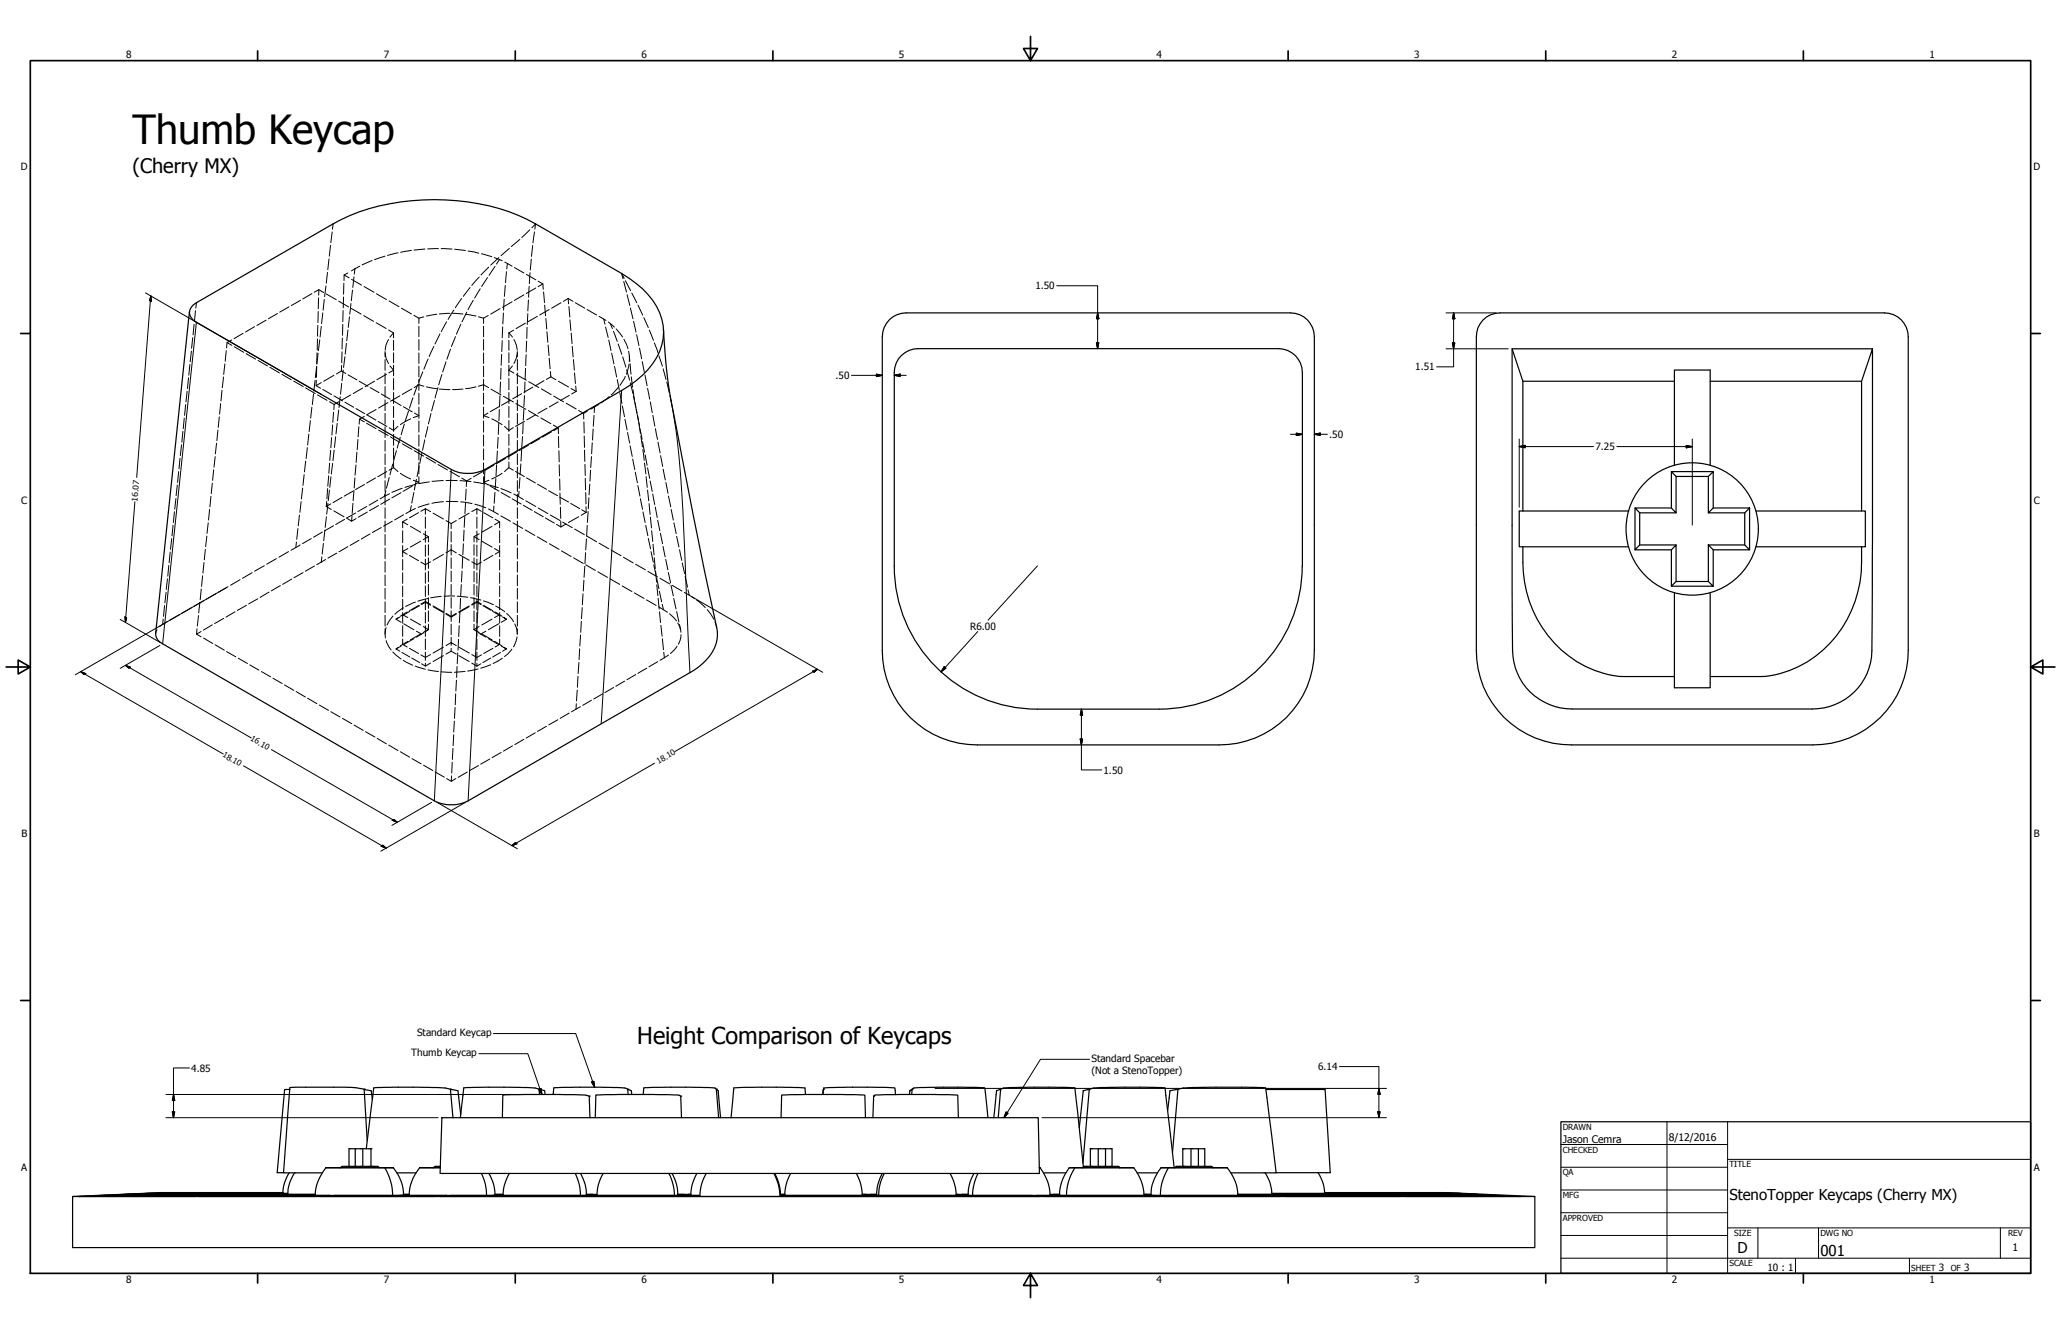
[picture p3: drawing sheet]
<svg xmlns="http://www.w3.org/2000/svg" width="864mm" height="559mm" viewBox="0 0 864 559" stroke-linecap="round" stroke-linejoin="round" font-family="sans-serif">
<defs><g id="words">
<text font-size="16.8" x="55.5" y="60.3">Thumb Keycap</text>
<text font-size="9.8" x="267" y="437.3">Height Comparison of Keycaps</text>
<text font-size="8.4" x="55.5" y="72.6">(Cherry MX)</text>
<g font-size="6.3">
<text x="724.7" y="502.9">StenoTopper Keycaps (Cherry MX)</text>
<text x="728.1" y="524.9">D</text>
<text x="762.8" y="526.2">001</text>
</g>
<g font-size="4.4">
<text x="654.8" y="478.6">Jason Cemra</text>
<text x="699.3" y="478">8/12/2016</text>
<text x="843.3" y="524.2">1</text>
</g>
<g font-size="4.2">
<text x="52.8" y="24.4">8</text>
<text x="160.8" y="24.4">7</text>
<text x="268.7" y="24.4">6</text>
<text x="376.7" y="24.4">5</text>
<text x="484.6" y="24.4">4</text>
<text x="592.6" y="24.4">3</text>
<text x="700.5" y="24.4">2</text>
<text x="808.5" y="24.4">1</text>
<text x="8.8" y="71.4">D</text>
<text x="852" y="71.4">D</text>
<text x="433.8" y="121.2">1.50</text>
<text x="593" y="155.2">1.51</text>
<text x="350.1" y="158.8">.50</text>
<text x="557" y="183.5">.50</text>
<text x="668.5" y="188.6">7.25</text>
<text x="8.9" y="211.1">C</text>
<text x="852.2" y="211.1">C</text>
<text x="406.5" y="263.7">R6.00</text>
<text x="462.4" y="324">1.50</text>
<text x="9" y="350.8">B</text>
<text x="852.2" y="350.8">B</text>
<text x="174.8" y="434.1">Standard Keycap</text>
<text x="172.3" y="442.5">Thumb Keycap</text>
<text x="80.1" y="448.9">4.85</text>
<text x="457.3" y="444.9">Standard Spacebar</text>
<text x="457.3" y="449.9">(Not a StenoTopper)</text>
<text x="552.3" y="448.3">6.14</text>
<text x="8.9" y="490.5">A</text>
<text x="852.2" y="490.5">A</text>
<text x="740.6" y="532.6">10 : 1</text>
<text x="812.4" y="532.6">3</text>
<text x="823" y="532.6">3</text>
<text x="52.8" y="537.5">8</text>
<text x="160.8" y="537.5">7</text>
<text x="268.7" y="537.5">6</text>
<text x="376.7" y="537.5">5</text>
<text x="484.6" y="537.5">4</text>
<text x="592.6" y="537.5">3</text>
<text x="700.5" y="537.5">2</text>
<text x="808.5" y="537.5">1</text>
</g>
<g font-size="3.5">
<text x="654.8" y="473.2">DRAWN</text>
<text x="654.8" y="482.8">CHECKED</text>
<text x="724.7" y="488.9">TITLE</text>
<text x="654.8" y="492.3">QA</text>
<text x="654.8" y="501.8">MFG</text>
<text x="654.8" y="511.4">APPROVED</text>
<text x="726.7" y="517.7">SIZE</text>
<text x="762.8" y="517.7">DWG NO</text>
<text x="841.4" y="517.7">REV</text>
<text x="724.7" y="530.4">SCALE</text>
<text x="800.9" y="532.6">SHEET</text>
<text x="817.4" y="532.6">OF</text>
</g>
<g font-size="3.4">
<text x="57.7" y="210.1" transform="rotate(-86 57.7 210.1)">16.07</text>
<text x="104.7" y="310.1" transform="rotate(30 104.7 310.1)">16.10</text>
<text x="93" y="316.8" transform="rotate(30 93 316.8)">18.10</text>
<text x="276" y="320" transform="rotate(-30 276 320)">18.10</text>
</g>
</g></defs>
<!-- layer: Visible (ANSI) -->
<g fill="none" stroke="#000" stroke-width=".42">
<path d="M144.1 118.7l-.1 4.6M146.3 116.4l-2.1-1.2-.1 2.3M147.3 117l4.2 2.4M133.2 136.3l-.2 4.5M133.3 130.5l-.1 4.6M133.5 124.8l-.2 4.5M135.6 122.6l-2-1.3-.1 2.3M136.7 123.1l4.2 2.4M141.9 126.2l4.2 2.4M143.6 135.9l-.1 4.6M143.8 130.1l-.2 4.6M144 124.4l-.2 4.6"/>
<path d="M147.1 129.2l4.2 2.4M152.4 132.2l4.1 2.4M152.5 120l4.2 2.4M157.6 135.2l4.2 2.4M157.7 123.1l4.2 2.4M162.8 138.2l2.1 1.2M163 126l4.1 2.5M164.9 139.4l-1.5 1.8M164.9 139.4v2.1M168.2 129.1l4.2 2.4M173.4 132.1l2.1 1.2M175.5 133.3v2.2"/>
<path d="M175.5 136.7v4.4M177.6 132.7l-2.1 .6M183 131.6l-4.3 .8M188.5 131.3l-4.4 .2M189.6 131.3l4.4 .2M195.1 131.6l4.4 .8M200.5 132.7l2.1 .6M202.6 133.3v2.2M202.6 136.7v4.4M204.6 132.1l-2 1.2M209.5 129.3l-3.9 2.3M213.2 139.4l1.5 1.8"/>
<path d="M213.2 139.4v2.1M214.6 126.4l-4 2.3M215.2 138.3l-2 1.1M219.5 123.5l-4 2.4M220.2 135.4l-4 2.3M224.5 120.6l-4 2.3M225.2 132.5l-4 2.3M225.5 120.1l2-1.2 .1 2.3M227.8 122.3l.4 4.4M228.2 127.8l.4 4.5M228.7 133.4l.4 4.5M229.2 138.9l.4 4.5"/>
<path d="M230.1 129.7l-4 2.3M235.1 126.8l-4 2.3M236.1 126.2l2-1.2 .2 2.3M238.4 128.4l.4 4.4M238.8 134l.4 4.4M239.3 139.5l.4 4.5M132.5 159.3v2.2M132.7 153.5l-.1 4.6M132.8 147.8l-.1 4.5M133 142l-.1 4.6M139.9 157.2l-4.3 2.5M143.1 155.4l-2.1 1.3"/>
<path d="M143.1 155.4l1.8 1.1M143.1 153.1v2.3M143.3 147.4l-.1 4.6M143.4 141.6l-.1 4.6M145.9 157l3.6 2.1M150.5 159.7l3.7 2.1M157 159.6l-4 2.4M161.4 147.3v2.2M161.4 150.6v4.5M161.4 156.3v4.5M161.4 147.8a8 8 0 0 0 1.4 4.5M161.9 156.8l-4 2.3"/>
<path d="M162.8 142.2a8 8 0 0 0-1.4 4.5M163.4 153.3l1.5 1.8-2 1.1M164.9 142.6v4.1M164.9 147.8v4.2M164.9 153v4.4M164.9 158.6v4.7M175.5 142.2v4.5M175.5 147.8v4.5M175.5 153.4v4.5M175.5 158.9v4.6M202.6 142.2v4.5M202.6 147.8v4.5"/>
<path d="M202.6 153.4v4.5M202.6 158.9v4.6M213.2 142.6v4.1M213.2 147.8v4.2M213.2 153v4.4M213.2 158.6v4.7M214.7 153.3l-1.5 1.8 2.1 1.2M215.3 142.2l1 2.3 .4 2.2M216.3 156.9l4.2 2.4M216.7 147.8l-.4 2.2-1 2.3M216.8 147.3v2.2M216.8 150.6v4.5"/>
<path d="M216.8 156.3v4.5M221.6 159.9l4.1 2.4M228 159.4l-3.8 2.3M229.7 144.5l.4 4.5M230.1 150.1l.4 4.4M230.6 155.6l.2 2.3M230.8 157.9l-1.9 1M230.8 157.9l2.1 1.2M234 159.7l4.3 2.4M239.8 145.1l.4 4.4M240.3 150.6l.4 4.5M240.7 156.2l.4 4.5"/>
<path d="M132.5 161.5l1.8 1.1M134.6 160.3l-2.1 1.2M135.3 163.1l3.6 2.2M139.4 178l-.3 4.2M139.8 172.7l-.4 4.2M139.9 165.8l3.7 2.2M142 168.3l-2 1.1-.1 2.2M144.5 168.5l3.7 2.1M147 165.4l-4 2.3M149.2 171.1l3.6 2.2M150.4 178.8l-.3 4.2M152 162.6l-4 2.2"/>
<path d="M152.7 174.4l-2.1 1.2-.1 2.1M153.8 173.8l3.7 2.2M155.1 162.4l3.7 2.1M157.6 171.5l-4 2.3M158.4 176.5l3.7 2.1M159.8 165l3.6 2.2M161.4 161.9v4.5M161.4 167.5v4.5M161.4 173.2v4.5M161.4 178.8v4.5M162.6 168.7l-4 2.2M164.4 167.7l3.7 2.2"/>
<path d="M164.9 164.4v4.6M164.9 170.2v4.7M164.9 176.1v4.6M166.8 178.6l-1.9 1.7-1.8-1.1M167.6 165.8l-4 2.3M169 170.4l3.7 2.1M172.1 175.5l-4.3 2.4M172.5 162.9l-4 2.3M173.7 173l1.8 1.1-2.3 .8M175.5 164.7v4.7M175.5 170.5v4.7M175.5 176.3v4.7"/>
<path d="M177.6 161.8l-2.1-.6-2 1.2M178.7 162.1l4.3 .7M184.1 163l4.4 .2M194 163l-4.4 .2M199.5 162.1l-4.4 .7M200.5 161.8l2.1-.6 2.1 1.2M202.6 164.7v4.7M202.6 170.5v4.7M202.6 176.3v4.7M204.5 173l-1.9 1.1 2.3 .8M205.7 163l4.2 2.4M206.1 175.5l4.3 2.4"/>
<path d="M209.2 170.3l-3.8 2.2M210.9 166l4.2 2.4M211.4 178.6l1.8 1.7 1.9-1.2M213.2 164.4v4.6M213.2 170.2v4.7M213.2 176.1v4.6M213.9 167.6l-3.8 2.2M216.2 169l4.1 2.4M216.8 161.9v4.5M216.8 167.5v4.5M216.8 173.2v4.5M216.8 178.8v4.5"/>
<path d="M218.6 164.9l-3.8 2.2M219.8 176.5l-3.8 2.1M221.4 172l4.2 2.4M223.3 162.2l-3.8 2.1M224.5 173.7l-3.8 2.2M226.6 175.1l4.2 2.4M226.8 162.9l4.1 2.4M229.2 171l-3.8 2.2M231.8 178.1l2.1 1.2 .1 2.4M232 165.9l4.2 2.4M233.9 168.3l-3.8 2.2M237.2 168.9l4.2 2.4"/>
<path d="M238.6 165.6l-3.8 2.2M239.3 162.8l2.1 1.2M241.2 161.7l.2 2.3M241.4 164l-1.9 1M242.4 172l2.1 1.2M244.5 173.2l.1 2.3M244.7 176.7l.1 4.7M246.1 172.3l-1.6 .9M249.1 170.5l-1.5 .9M137.7 199.3l-.3 4.3M138.1 194l-.3 4.2M138.6 188.7l-.4 4.2"/>
<path d="M138.9 183.3l-.3 4.3M149.2 194.8l-.4 4.3M149.5 189.4l-.3 4.3M150 184.1l-.3 4.3M161.4 184.5v4.5M161.4 190.1v4.5M161.4 195.7v4.5M162.1 197.5l-3.8 2.2M164.9 195.9l1.9 1.6M164.9 181.9v4.7M164.9 187.7v4.7M164.9 193.5v2.4"/>
<path d="M164.9 195.9l-1.9 1.1M167.8 198.2l4.3 2.5M175.5 182.2v4.7M175.5 188v4.7M175.5 193.9v4.6M175.5 199.7v2.3M202.6 182.2v4.7M202.6 188v4.7M202.6 193.9v4.6M202.6 199.7v2.3M210.4 198.2l-4.3 2.5M213.2 195.9l-1.8 1.6"/>
<path d="M213.2 195.9l1.9 1.1M213.2 181.9v4.7M213.2 187.7v4.7M213.2 193.5v2.4M216 197.5l3.7 2.1M216.8 184.5v4.5M216.8 190.1v4.5M216.8 195.7v4.5M234 182.8l.1 4.8M234.2 188.8l.1 4.7M234.3 194.7l.1 4.7M244.8 182.6l.1 4.8"/>
<path d="M244.9 188.5l.1 4.8M245.1 194.5l.1 4.7M136.7 212.2l2.1 1.2M136.9 210.1l-.2 2.1M137.3 204.7l-.3 4.3M138.6 211.1l-1.9 1.1M139.9 214l4.2 2.5M143.3 208.3l-3.8 2.3M145.2 217l2.1 1.3M147.5 216.2l-.2 2.1M147.9 210.8l-.3 4.3M148 205.7l-3.8 2.1"/>
<path d="M148.3 205.5l-.3 4.2M148.7 200.2l-.3 4.2M149.2 217.2l-1.9 1.1M152.7 202.9l-3.8 2.2M153.9 214.5l-3.8 2.2M157.4 200.2l-3.8 2.2M158.6 211.8l-3.8 2.1M161.4 201.4v4.5M161.4 207v4.5M161.4 212.7v4.5M161.4 218.2v4.6M163.3 209l-3.8 2.3"/>
<path d="M168 206.4l-3.8 2.1M170.6 217.5l-1.9 1.1M170.9 219.8l-2.2-1.2v2.5M172.7 203.6l-3.8 2.2M173.2 201.2l2.3 .8M175.4 214.8l-3.8 2.1M175.5 202l-1.9 1.1M176.3 214.2l1.9-1.1v2.3M178.2 216.6v4.7M178.2 213.1l2.2 1.2M181.5 214.9l4.3 2.5M186.9 218.1l2.1 1.2"/>
<path d="M189 219.3v2.2M191.2 218.1l-2.2 1.2M196.6 214.9l-4.3 2.5M197.7 214.3l2.1-1.2v2.3M199.8 216.6v4.7M199.8 213.1l1.9 1.1M202.6 202l1.9 1.1M202.7 214.8l3.8 2.1M204.9 201.2l-2.3 .8M205.4 203.6l3.7 2.1M207.5 217.5l1.9 1.1v2.5M209.4 218.6l-2.2 1.2"/>
<path d="M210 206.3l3.7 2.1M214.6 209l3.8 2.1M216.8 201.4v4.5M216.8 207v4.5M216.8 212.7v4.5M216.8 218.2v4.6M219.3 211.6l3.7 2.2M220.6 200.2l3.7 2.1M223.9 214.3l3.7 2.2M225.2 202.8l3.8 2.2M228.5 217l3.8 2.1M229.9 205.5l3.7 2.1"/>
<path d="M233.2 219.6l1.8 1.1M234.5 208.2l3.8 2.1M234.5 200.6l.1 4.8M234.6 206.5l.2 4.8M234.8 212.5l.1 4.7M234.9 218.4l.1 2.3M237.2 219.5l-2.2 1.2M239.1 210.9l3.8 2.1M242.4 216.5l-4.2 2.4M243.8 213.6l1.8 1M245.2 200.4l.2 4.8M245.4 206.3l.2 4.8"/>
<path d="M245.6 212.2v2.4M245.6 214.6l-2.1 1.2M161.4 223.9v4.5M161.4 229.6v4.5M161.4 235.2v4.5M168.7 228.5v2.5l2.2-1.2M168.7 222.3v5M168.7 234.4v4.4M168.7 239.9v4.4M170.6 232.2l-1.9-1.2v2.2M171.6 232.7l3.8 2.2M172 220.5l4.3 2.4"/>
<path d="M176.3 226.7l-4.3 2.5M177.4 226.1l2.1-1.3v2.2M177.4 223.6l2.1 1.2M178.2 222.4v4.7M178.2 228.3v4.7M178.2 234.2v2.3l-1.9-1M178.2 239.9v4.4M179.5 228.2v4.4M179.5 233.7v4.4M179.5 239.3v4.4M180.4 235.3l-2.2 1.2v2.3M185.8 232.2l-4.3 2.5"/>
<path d="M189 222.6v4.4M189 228.1v2.2l-2.1 1.3M189 233.7v4.4M189 239.2v4.4M191.2 231.6l-2.2-1.3v2.2M192.3 232.2l4.3 2.5M198.6 228.2v4.4M198.6 233.7v4.4M198.6 239.3v4.4M198.6 224.8l2.2 1.3M199.8 222.4v4.7M199.8 228.3v4.7"/>
<path d="M199.8 234.2v2.3l-2.1-1.2M199.8 239.9v4.4M200.8 223.6l-2.2 1.2v2.2M201.7 235.5l-1.9 1v2.3M201.9 226.7l4.3 2.5M206.2 220.5l-4.3 2.4M206.5 232.7l-3.8 2.2M207.2 229.8l2.2 1.2v2.2M209.4 222.3v5M209.4 228.5v2.5l-1.9 1.2M209.4 234.4v4.4M209.4 239.9v4.4"/>
<path d="M216.8 223.9v4.5M216.8 229.6v4.5M216.8 235.2v4.5M161.4 240.9v4.5M161.4 246.4v4.6M161.4 252.1v4.5M161.4 257.7v4.6M164.7 258.1l-2.5 3.7M166.8 258.8l-.9 .6 2.2 1.3M167.6 258.4l-1.7 1M167.8 258.1l.9-.6 2.2 1.2M168.7 245.5v4.4"/>
<path d="M168.7 251v4.5M168.7 256.6v4.4M169 254.6l-3.5 2.7M170.6 256.3l-1.9 1.2M171.7 256.1l-3.3 1.9M172 259.3l4.3 2.5M174.1 252.2l-4.1 1.9M175.4 253.6l-3.8 2.2M175.8 253.7l-3.3 1.9M176.3 253l1.9-1 2.2 1.2M176.7 253.2l1.5-.9 2.2 1.2M178.2 245.4v4.5"/>
<path d="M178.2 251v4.5M178.2 256.5v4.5M179.4 250.6l-4.3 1.2M179.5 244.8v4.4M179.5 250.4v4.4M179.5 255.9v4.4M181.5 253.8l4.3 2.5M181.5 254.1l4.3 2.5M184.9 249.8l-4.4 .6M186.9 256.9l2.1 1.3 2.2-1.3M186.9 257.2l2.1 1.3 2.2-1.3M189 244.8v4.4"/>
<path d="M189 250.3v4.5M189 255.8v4.5M190.5 249.7h-4.4M191.6 249.7l4.4 .5M196.6 253.8l-4.3 2.5M196.6 254.1l-4.3 2.5M197.2 250.4l4.3 .9M198.6 244.8v4.4M198.6 250.4v4.4M198.6 255.9v4.4M199.8 245.4v4.5M199.8 251v4.5"/>
<path d="M199.8 256.5v4.5M201.5 253.2l-1.7-.9-2.1 1.2M201.7 253l-1.9-1-2.1 1.2M202.3 253.7l3.3 1.9M202.6 251.7l4.2 1.6M202.7 253.6l3.8 2.2M206.2 259.3l-4.3 2.5M206.4 256.1l3.3 1.9M207.5 256.3l1.9 1.2M207.7 253.9l3.8 2.4M209.4 257.5l.9 .6M209.4 257.5l-2.2 1.2"/>
<path d="M209.4 245.5v4.4M209.4 251v4.5M209.4 256.6v4.4M210.6 258.4l1.6 1-.9-.6M212.2 259.4l-2.1 1.3M212.3 257l2.9 3.4M216.8 240.9v4.5M216.8 246.4v4.6M216.8 252.1v4.5M216.8 257.7v4.6M161.4 263.4v2.2M161.8 268.4l1.1 2.6 1 1.3"/>
<path d="M161.8 262.9l-.4 2.5 .1 1.9M164.6 273.1l3.4 2.9M166.8 271.2l-.9 .6 1.7 1M167.8 270.6l.9-.7 1.9 1.1M168.1 270.6l-2.2 1.2M168.4 273.3l3.3 1.9M168.7 267.7v2.2l2.2-1.2M168.7 262.1v4.5M169 276.6l3.9 2M169.2 261.3l4.2 2.5M171.6 271.6l3.8 2.1M172.5 275.7l3.3 1.9"/>
<path d="M173.4 267.5l-4.2 2.5M174 279l4.2 1.4M174.5 264.4l2.2 1.2M176.3 265.6l-4.3 2.4M176.7 278.1l1.5 .9M177.6 265l-3.1 1.9M178.2 273.2v2.2l-1.9-1.1M178.2 262.1v4.5M178.2 267.7v4.4M178.6 264.4l.9-.7-2.1 1.2M179.5 261.5v2.2l-2.1-1.3M180.4 277.7l-2.2 1.3v-1.2"/>
<path d="M180.4 274.2l-2.2 1.2v1.2M185.8 274.6l-4.3 2.5M185.8 271.1l-4.3 2.5M189 271.6v1.2l2.2 1.2M189 270.4v-1.2l2.2 1.2M189 272.8l-2.1 1.2M189 267v2.2l-2.1 1.2M189 261.4v4.5M192.3 274.6l4.3 2.5M192.3 271.1l4.3 2.5M197.7 274.2l2.1 1.2v1.2M197.7 277.7l2.1 1.3"/>
<path d="M198.6 263.7l2.2 1.2M198.6 263.7l.9 .7M198.6 261.5v2.2M199.8 262.1v4.5M199.8 267.7v4.4M199.8 273.2v2.2l1.9-1.1M199.8 277.8v1.2M200.5 265l.9 .6M200.8 262.4l-2.2 1.3M201.4 265.6l2.2 1.3M201.5 278.1l-1.7 .9M201.9 265.6l4.3 2.4"/>
<path d="M203.6 264.4l-2.2 1.2M204.7 267.5l4.3 2.5M205.6 278.4l-4.2 1.5M205.6 275.7l-3.3 1.9M206.5 271.6l-3.8 2.1M207.2 268.7l3.1 1.9M209 261.3l-4.3 2.5M209.4 267.7v2.2l-1.9 1.1M209.4 262.1v4.5M209.7 273.3l-3.3 1.9M210.1 270.6l2.1 1.2-.9-.6M210.5 275.7l-3.9 2.2"/>
<path d="M212.2 271.8l-1.6 1M214.5 271.9l-1.8 2.1-1.3 1M215.7 261.4l.7 1.6 .3 2.7 .1-2.3M216.7 266.8l-.5 1.9-1.1 2.3M179.3 280.6l4.4 .7M184.8 281.4l4.5 .2M194.9 281.2l-4.5 .4M200.3 280.2l-4.3 .9"/>
</g>
<!-- layer: Hidden Narrow (ANSI) -->
<g fill="none" stroke="#000" stroke-width=".42">
<path d="M139.2 97.2l-.6 4.5M139.6 93.8l-.3 2.2M222 96.3l-3.4 3.2M222.8 95.4l1.6-1.6-.3 2.2M224 97.2l-.7 4.5M136.6 119.8l-.6 4.5M137.2 114.1l-.5 4.5M137.9 108.5l-.5 4.5M138.5 102.8l-.5 4.5M145.7 114.4l-1.5 .8M148.3 116l-.5 4.4M148.7 112.6l-1.4 .9"/>
<path d="M148.7 112.6l-.2 2.2M150.7 111.5l-2 1.1M155.9 109.2l-4.1 1.8M161.3 107.3l-4.3 1.5M166.8 105.9l-4.4 1.1M172.4 104.9l-4.5 .8M178.1 104.3l-4.6 .5M183.7 104.1l-4.5 .2M184.8 104.1l4.6 .2M190.5 104.4l4.5 .6M196.2 105.2l4.4 .8M200.8 116.1l-3.1 3.5"/>
<path d="M201.7 106.3l4.4 1.3M204.3 116.3l-2.5 3.7M204.8 111.9l-3.3 3.3M207.1 107.9l2.2 .8M207.5 111.6l-2.6 3.7M209 107.9l-3.4 3.2M209.3 108.7l1.1 .5M209.3 108.7l-1.3 1.9M211.5 109.8l1.1 .6M211.7 119.6l-.4 4.5M212.2 113.8l-.4 4.6M212.6 110.4l2 1.1"/>
<path d="M212.6 110.4l-.3 2.2M213.4 104.1l-3.5 3M215.6 112.1l3.9 2.3M217.8 100.3l-3.6 3M220.5 114.9l4 2.3M221.7 120l-.2 4.5M222.1 114.2l-.3 4.6M222.6 108.5l-.4 4.6M223.2 102.9l-.5 4.5M225.5 117.8l2 1.1M261.4 117.9l1.1 4.5M261.6 116.6l-1.1-2 .5 2.2"/>
<path d="M262.1 117.6l2.1 4.1M81.3 135.8l-.4 4.5M81.9 130.2l-.4 4.5M82.3 126.8l-.3 2.3M101.9 139.6l-3.9 2.3M106.7 136.8l-3.8 2.3M111.5 134.1l-3.9 2.2M116.3 131.3l-3.8 2.2M121.1 128.5l-3.9 2.2M125.9 125.8l-3.9 2.2M130.7 123l-3.8 2.2M133.6 121.3l-2 1.1"/>
<path d="M134.6 136.7l-.5 4.5M135.3 131.1l-.6 4.5M135.9 125.4l-.5 4.5M145.8 138.2l-.5 4.5M146.4 132.7l-.5 4.5M147.1 127.1l-.5 4.5M147.7 121.5l-.5 4.5M184.3 139.9l-2.1 4.2M187.1 134.8l-2.2 4.1M190.2 129.9l-2.4 3.9M193.1 135.8l-1.8 4.2M193.4 125l-2.6 3.9"/>
<path d="M195.6 130.7l-2.1 4.1M197 120.5l-2.9 3.6M198.3 125.8l-2.2 3.9M201.2 121l-2.3 3.8M210.6 136.9l-.2 4.6M210.9 131.1l-.2 4.6M211.3 125.3l-.3 4.6M220.9 137.1l-.2 4.6M221.2 131.4l-.3 4.6M221.4 125.7l-.2 4.5M238.1 125l2 1.2M241 126.8l4 2.3"/>
<path d="M246 129.7l4 2.3M251 132.5l2 1.2M253 133.7l.9 .5M253 133.7l.5 2.1M253.7 137l1.1 4.4M254.9 134.9l.9 .7M255.8 135.6l1.6 1.4M255.8 135.6l.8 2.1M257 138.7l1.6 4.3M258.2 137.8l2.7 3.4M262.8 123.4l1.1 4.6M264.2 129l1 4.5"/>
<path d="M264.7 122.7l2.1 4.1M265.5 134.6l1 4.5M267.3 127.8l2 4.2M269.8 133l1.9 4.2M272.1 138.3l1.7 4.3M79 158.2l-.5 4.6M79.6 152.7l-.5 4.5M80.2 147.1l-.5 4.4M80.8 141.4l-.5 4.5M93.7 157.9l-.5 4.5M94.2 152.4l-.5 4.4M94.8 146.9l-.4 4.4"/>
<path d="M95.1 143.5l-.2 2.2M97.1 142.4l-2 1.1 2.1 1.2M98.2 145.2l3.9 2.4M103.1 148.1l4 2.3M108.1 151l4 2.3M113.1 153.9l4 2.3M118.1 156.8l3.9 2.3M123.1 159.6l4 2.3M132 159.3l-.5 4.5M132.7 153.7l-.6 4.5M133.3 148l-.5 4.5M134 142.4l-.6 4.5"/>
<path d="M143.8 155l-.5 4.5M144.5 149.4l-.5 4.5M145.2 143.8l-.5 4.5M177.2 155.8l-1.7 4.3M179.4 150.4l-1.8 4.3M181.8 145.1l-2 4.3M185.2 156.9l-1.4 4.3M186.9 151.6l-1.4 4.2M188.8 146.2l-1.5 4.3M190.8 141l-1.6 4.2M209.9 154.2l-.1 4.7M210.2 148.5l-.2 4.5"/>
<path d="M210.4 142.7l-.2 4.6M220.2 154.3l-.2 4.6M220.5 148.6l-.2 4.6M220.7 142.9l-.2 4.5M255.1 142.4l.9 4.5M256.3 148l.9 4.4M257.5 153.5l.9 4.4M258.6 159l.9 4.4M259 144.1l1.5 4.3M260.9 149.5l1.4 4.3M261.4 142.1l1.7 4M262 157.7l-2.2 3.7"/>
<path d="M262.6 154.9l1.2 4.4M263.4 147.1l.3 4.3M263.6 152.5l-1.2 4.2M263.7 149.2l.2 2.1M264 152.4l.4 4.3M264.5 157.9l.5 4.3M266.8 140.2l.9 4.5M268 145.9l.9 4.4M269.1 151.4l.9 4.6M270.3 157.1l.8 4.5M274.2 143.6l1.6 4.4M276.1 149l1.5 4.4"/>
<path d="M277.9 154.5l1.2 4.4M77.2 175.1l-.4 4.5M77.8 169.5l-.5 4.5M78.4 163.9l-.5 4.4M91.9 174.6l-.5 4.5M92.5 169l-.5 4.5M93 163.5l-.4 4.5M128.1 162.5l4 2.3M130 176.2l-.5 4.6M130.7 170.6l-.5 4.5M131.4 165l-.5 4.5M133 165.4l4 2.3"/>
<path d="M138 168.3l2 1.1M141.3 177.4l-.5 4.4M141.9 171.8l-.5 4.5M142.6 166.2l-.6 4.5M143.2 160.6l-.5 4.5M150.6 175.6l2.1 1.1M153.6 177.3l4 2.3M169.4 177.7l-1.3 4.4M171.2 172.1l-1.5 4.4M173 166.6l-1.4 4.4M175 161.2l-1.6 4.3M179.3 178.7l-1.1 4.4"/>
<path d="M180.6 173.2l-1.1 4.4M182.1 167.8l-1.3 4.3M183.5 162.4l-1.2 4.3M209 177.4l-.2 4.6M209.2 171.6l-.2 4.6M209.5 165.8l-.2 4.6M209.7 160l-.2 4.7M219.2 177.2l-.2 4.5M219.5 171.4l-.2 4.6M219.8 165.7l-.3 4.6M220 160l-.2 4.6M233.9 179.3l-1.9 1.1"/>
<path d="M248.5 179.7l-.2 4.6M248.9 174l-.3 4.6M251 169.4l-1.9 1.1-.1 2.3M255.3 166.1l-3.5 2.7M259.1 162.2l-3 3.2M259.7 164.5l.9 4.5M260.8 170.1l.9 4.5M261.9 175.6l.9 4.5M264.1 160.4l1.1 4.4M265.2 163.3l.7 4.3M265.4 165.9l1 4.5M266.1 168.7l.8 4.3"/>
<path d="M266.6 171.5l.9 4.5M267.1 174.1l.9 4.3M267.7 177.1l.7 4.4M268.2 179.6l.8 4.4M271.3 162.7l.9 4.5M272.5 168.3l.8 4.5M273.6 174l.8 4.5M274.6 179.6l.9 4.5M279.4 160l1.1 4.5M280.7 165.6l.5 2.2M74.9 197.5l-.5 4.6M75.4 192l-.4 4.4"/>
<path d="M76.1 186.3l-.5 4.5M76.6 180.7l-.4 4.5M89.5 196.8l-.4 4.4M90.2 191.3l-.5 4.4M90.7 185.7l-.5 4.4M91.3 180.1l-.4 4.5M127.4 198.8l-.5 4.5M128.1 193.2l-.5 4.5M128.8 187.5l-.5 4.6M129.4 181.9l-.5 4.5M138.7 199.7l-.5 4.5M139.4 194.1l-.6 4.5"/>
<path d="M140 188.5l-.5 4.5M140.7 182.9l-.6 4.5M158.6 180.1l4 2.3M163.6 183l4 2.4M164.6 194.4l-1.2 4.5M166.1 188.8l-1.2 4.5M167.7 183.2l-1.3 4.5M168.6 185.9l4 2.3M173.5 188.8l4 2.3M175.6 195.3l-.8 4.3M176.8 189.7l-.9 4.4M178 184.2l-1 4.4"/>
<path d="M178.6 191.6l4 2.4M183.5 194.6l4 2.2M188.5 197.4l4 2.3M202.2 197.5l-3.8 2.3M207 194.8l-3.8 2.2M208.1 194.7l-.3 4.6M208.4 188.9l-.2 4.6M208.7 183.1l-.2 4.7M211.8 192l-3.8 2.2M216.7 189.2l-3.9 2.3M218.2 194.3l-.3 4.6M218.6 188.6l-.3 4.6"/>
<path d="M218.9 182.9l-.3 4.6M221.4 186.5l-3.8 2.2M226.3 183.7l-3.9 2.2M231.1 180.9l-3.9 2.2M247.5 197l-.3 4.6M247.8 191.3l-.3 4.5M248.2 185.5l-.3 4.6M263 181.2l.8 4.4M264 186.8l.9 4.4M265.1 192.3l.9 4.4M266.2 197.8l.9 4.4M268.5 182.7l.7 4.5"/>
<path d="M269.2 185l.9 4.4M269.4 188.3l.5 4.5M270.1 194l.5 4.5M270.3 190.5l.8 4.4M270.8 199.6l.4 4.6M271.3 196l.9 4.4M275.7 185.2l.9 4.5M276.8 190.9l.9 4.5M277.9 196.5l.9 4.5M73.1 214.4l-.5 4.5M73.7 208.8l-.5 4.5M74.3 203.2l-.5 4.4"/>
<path d="M87.2 219l-.5 4.5M87.8 213.4l-.4 4.5M88.4 207.9l-.5 4.4M89 202.4l-.5 4.4M125.5 215.8l-.5 4.5M126.2 210.1l-.5 4.5M126.8 204.5l-.5 4.5M136.8 216.5l-.5 4.4M137.4 210.9l-.5 4.4M138 205.3l-.5 4.4M144.4 217.6l-3.7 2.1M149 214.9l-3.7 2.1"/>
<path d="M153.7 212.2l-3.8 2.1M158.3 209.5l-3.7 2.1M161.1 207.9l-1.8 1.1M161.7 205.6l-.6 2.3M163.1 200l-1.2 4.5M163.2 206.8l-2.1 1.1M164.4 218.3l-3.7 2.1M168.5 204.5l-4.3 1.7M169.1 215.6l-3.7 2.2M171.9 214.1l-1.8 1M172.3 211.8l-.4 2.3M173.4 206.3l-.9 4.5"/>
<path d="M174.1 213l-2.2 1.1M174.2 202.9l-4.5 1.3M174.5 200.8l-.9 4.4M179.8 211.1l-4.6 1.4M179.9 201.9l-4.6 .7M185.7 201.3l-4.7 .4M185.8 210.2l-4.8 .6M186.9 201.3h4.7M187 210.1h4.8M192.7 201.4l4.7 .3M193 210.2l4.8 .7M193.5 200.3l2 1.2"/>
<path d="M194.8 216.3l-.3 4.6M195.1 210.6l-.3 4.6M195.3 204.9l-.2 4.6M195.5 201.5l-.1 2.3M197.4 200.3l-1.9 1.2M198.5 201.9l4.6 .9M198.9 211.2l4.7 1.5M204.3 203l4.5 1.3M204.7 213.2l2.1 1.1M206.8 214.3l2.1 1.2M206.9 212l-.1 2.3M207.4 206.2l-.3 4.6"/>
<path d="M207.8 200.5l-.3 4.5M209.9 204.7l4.3 1.7M209.9 216.1l4 2.3M214.9 219l4.1 2.4M215.3 206.9l2 1.1M217.3 208l2 1.2M217.5 205.7l-.2 2.3M217.9 200l-.3 4.6M220.3 209.8l4.2 2.4M225.5 212.8l4.1 2.3M230.6 215.7l4.1 2.4M235.7 218.7l4.1 2.3"/>
<path d="M246.4 214.2l-.3 4.6M246.8 208.5l-.3 4.6M247.1 202.8l-.3 4.5M267.3 203.4l.9 4.4M268.4 208.9l.8 4.5M269.4 214.4l.9 4.5M271.3 205.3l.5 4.5M272 210.9l.4 4.6M272.4 201.5l.9 4.4M272.5 216.6l.5 4.6M273.5 206.9l.8 4.4M274.6 212.4l.8 4.4"/>
<path d="M275.6 217.9l.9 4.4M279 202.1l.9 4.5M280.1 207.8l1 4.5M281.2 213.4l.9 4.5M282.4 219l.9 4.5M70.7 236.9l-.4 4.5M71.3 231.3l-.4 4.4M71.9 225.6l-.5 4.5M72.5 220l-.4 4.5M85.5 235.6l-.5 4.5M86 230.1l-.4 4.4M86.7 224.5l-.5 4.5"/>
<path d="M105.7 239.9l-4.1 2.4M110.7 237l-4 2.3M115.8 234l-4 2.3M120.9 231.1l-4.1 2.3M124 229.4l-2.1 1.1M124.2 227.1l-.2 2.3M124.8 221.4l-.5 4.5M125.8 228.3l-1.8 1.1M127 239.8l-3.8 2.2M130.4 225.6l-3.7 2.1M131.8 237.1l-3.8 2.2M134.6 235.5l-1.9 1"/>
<path d="M134.9 233.2l-.3 2.3M135.1 222.9l-3.7 2.1M135.5 227.6l-.5 4.5M136.1 222.1l-.5 4.4M136.5 234.4l-1.9 1.1M139.8 220.2l-3.8 2.2M141.1 231.7l-3.7 2.1M145.8 229l-3.8 2.1M150.4 226.3l-3.7 2.2M155.1 223.6l-3.7 2.2M159.8 221l-3.8 2.1M193.6 239.2l-.2 4.6"/>
<path d="M193.9 233.5l-.2 4.6M194.2 227.8l-.3 4.5M194.4 222.1l-.2 4.5M220 221.9l4.1 2.4M225.1 224.9l4.1 2.3M230.2 227.8l4.1 2.3M235.3 230.8l4 2.3M240.3 233.7l4.1 2.3M240.8 221.6l4.1 2.4M245 237.2l-.3 4.7M245.4 231.5l-.3 4.6M245.4 236.6l4.1 2.4"/>
<path d="M245.7 225.7l-.3 4.7M245.9 224.5l4.1 2.4M246.1 220l-.3 4.6M250.5 239.5l4.1 2.4M251 227.5l4.1 2.4M256.1 230.4l4.1 2.4M261.2 233.4l4.1 2.4M266.3 236.3l4.1 2.4M270.6 220l.9 4.4M271.5 239.3l4 2.4M271.7 225.6l.9 4.3M272.8 231.1l.9 4.4"/>
<path d="M273 222.3l.5 4.5M273.6 228l.5 4.5M273.9 236.6l1 4.4M274.1 233.6l.5 4.5M274.7 239.3l.4 4.5M276.7 223.4l.9 4.4M277.8 228.9l.9 4.3M279 234.3l.8 4.4M280 239.8l1 4.4M283.5 224.7l1 4.4M284.7 230.3l1 4.5M285.9 235.8l1 4.5"/>
<path d="M68.4 259.3l-.3 2.3M69 253.7l-.5 4.5M69.6 248.1l-.5 4.4M70.2 242.4l-.5 4.6M75.2 257.4l-4 2.4M80.3 254.5l-4 2.4M83.2 257.9l-.5 4.4M83.8 252.3l-.6 4.4M84.3 246.8l-.4 4.4M84.9 241.2l-.4 4.4M85.4 251.6l-4.1 2.3M90.5 248.7l-4.1 2.3"/>
<path d="M93.7 259l-3.8 2.2M95.6 245.7l-4.1 2.4M98.5 256.3l-3.8 2.2M100.6 242.8l-4 2.4M103.3 253.6l-3.9 2.1M108 250.8l-3.8 2.2M112.7 248l-3.7 2.3M117.5 245.3l-3.8 2.2M122.2 242.6l-3.8 2.2M192.7 256.3l-.2 4.6M193 250.6l-.2 4.6M193.3 244.9l-.3 4.6"/>
<path d="M244 254.5l-.4 4.6M244.3 248.7l-.3 4.7M244.7 243l-.3 4.6M255.6 242.4l4.1 2.4M260.7 245.4l4.1 2.4M265.8 248.3l4.1 2.4M270.9 251.3l4.1 2.3M275.1 242.1l1 4.5M275.2 245l.5 4.5M275.8 250.6l.4 4.5M276 254.2l2 1.2M276.3 247.6l.9 4.5"/>
<path d="M276.4 256.3l.4 4.5M276.5 242.3l4.1 2.3M277.5 253.2l.5 2.2M278 255.4l1.7 1.1M280.5 257.1l3 3M281.2 245.2l.9 4.4M281.6 245.2l4.2 2.4M282.3 250.7l1 4.4M283.5 256.2l1 4.3M286.8 248.2l2 1.1M287.1 241.5l1 4.4M288.3 247.1l.5 2.2"/>
<path d="M288.8 249.3l2.1 1.3M291.8 251.3l3.7 3.2M296.4 255.4l2.7 4M65.8 263.8l-.6 1.5M68.1 261.6l-1.3 .9M70.2 260.3l-2.1 1.3M82.4 265.6l1.9 1.2M82.5 263.4l-.1 2.2M84.3 264.5l-1.9 1.1M85.3 267.3l3.9 2.3M89 261.7l-3.8 2.3M90.1 270.1l3.9 2.3"/>
<path d="M94.9 272.9l3.9 2.2M99.8 275.7l3.9 2.2M104.6 278.5l3.9 2.2M191.5 279.2l-.2 4.6M191.8 273.5l-.2 4.6M192.2 267.8l-.3 4.6M192.4 262.1l-.2 4.5M242.6 277.5l-.3 4.6M242.9 271.8l-.3 4.6M243.3 266l-.3 4.6M243.6 260.3l-.3 4.6M271 279.9l-3.7 2.2"/>
<path d="M275.6 277.2l-3.7 2.1M276.9 261.9l.5 4.6M277.6 267.6l.4 4.6M278.1 273.2l.3 2.3M278.4 275.5l-1.9 1.1M280.1 274.4l-1.7 1.1M283.7 270.7l-2.8 3M284 261l.9 1.6 .4 2.3M284.7 261.6l.5 2.2M285.4 265.9l-.4 2.3-.8 1.6M299.6 260.5l.7 2.3M109.5 281.3l3.9 2.2"/>
<path d="M114.4 284.1l3.8 2.2M119.2 286.9l3.9 2.3M124.1 289.7l3.9 2.3M128.9 292.5l3.9 2.3M133.8 295.3l3.9 2.3M138.6 298.1l3.9 2.3M190.7 296.4l-.3 4.5M190.9 290.6l-.1 4.6M191.3 284.9l-.3 4.6M238.5 298.7l-3.8 2.2M241.4 297.1l-1.9 1.1M241.5 294.8l-.1 2.3"/>
<path d="M241.9 289.1l-.3 4.5M242.2 283.3l-.3 4.6M243.2 296l-1.8 1.1M247.8 293.3l-3.6 2.2M252.5 290.6l-3.7 2.2M257.1 288l-3.7 2.1M261.7 285.3l-3.6 2.2M266.4 282.6l-3.7 2.1M143.5 300.9l3.9 2.2M148.3 303.7l3.9 2.2M153.2 306.5l3.9 2.2M158.1 309.3l3.8 2.3"/>
<path d="M162.9 312.1l3.9 2.3M167.8 314.9l3.8 2.3M172.6 317.8l3.9 2.2M189.5 319.3l-.2 4.5M189.8 313.5l-.3 4.6M190.1 307.8l-.2 4.6M190.4 302.1l-.3 4.5M205.2 317.9l-3.8 2.2M210 315.2l-3.8 2.2M214.8 312.4l-3.9 2.2M219.5 309.7l-3.8 2.2M224.3 307l-3.8 2.2"/>
<path d="M229 304.2l-3.8 2.2M233.7 301.5l-3.8 2.2M177.5 320.5l3.9 2.3M182.3 323.3l3.9 2.3M187.1 326.1l2 1.2M189.2 325l-.1 2.3M191 326.1l-1.9 1.2M195.8 323.4l-3.8 2.2M200.5 320.7l-3.8 2.1"/>
</g>
<!-- layer: Symbol (ANSI) -->
<g fill="none" stroke="#000" stroke-width=".51">
<path d="M82.3 126.8l57.3-33a86.7 86.7 0 0 1 47.1-10 83.4 83.4 0 0 1 37.7 10l36.1 20.8a36.6 36.6 0 0 1 15.9 16.4 21.9 21.9 0 0 1-4.9 23.8 45.1 45.1 0 0 1-11 8.8l-57.3 33.1M82.3 135l106.8 61.7M372.6 134a10 10 0 0 1 7.1-2.9h161a10 10 0 0 1 10 10v131.4a39.6 39.6 0 0 1-39.9 39.5h-101.2a39.6 39.6 0 0 1-39.9-39.5v-131.4a10 10 0 0 1 2.9-7.1zM621.5 134a10 10 0 0 1 7.1-2.9h161a10 10 0 0 1 10 10v131.4a39.6 39.6 0 0 1-39.9 39.5h-101.1a39.5 39.5 0 0 1-40-39.5v-131.4a9.6 9.6 0 0 1 2.9-7.1zM633.6 146.1l.2 126.5a24.7 24.7 0 0 0 24.9 24.4h100.7a24.7 24.7 0 0 0 25-24.4l.2-126.5-4.6 13.6v54.4M638.1 159.7v54.4M716.6 159.7h63.4M784.6 146.1h-151l4.5 13.6h63.5M700.3 197.5v15.3l2 2v-15.2M701.6 194.9v-39.9h15v39.9M717.9 197.5h-17.6l2 2.1h13.5M682.4 214.1h-45.8v14.9h45.8"/>
<path d="M685.1 212.8v17.5l2-2h15.2M687.1 214.8v13.5M700.3 212.8h-15.2l2 2h15.2M715.8 214.8l2.1-2h15.2l-2 2zM717.9 212.8v-15.3l-2.1 2.1v15.2M731.1 214.8v13.5M733.1 212.8v17.5M735.8 214.1h45.8v14.9h-45.8M638.1 229a56 56 0 0 0 6 30.3 44.3 44.3 0 0 0 36.4 24.1h21.1M685.1 230.3h15.2l2-2v15.3M700.3 230.3v15.3l2-2h13.5M715.8 228.3h15.3l2 2h-15.2z"/>
<path d="M715.8 228.3v15.3l2.1 2h-17.6M717.9 230.3v15.3M780 229a59.2 59.2 0 0 1-2.6 22.8 45.4 45.4 0 0 1-39.8 31.6h-21M701.6 248.2v39.9h15v-39.9M68.1 269.7l113.9 65.8M300.3 262.8a15.5 15.5 0 0 1-5.7 14.9l-4 3.2-94.4 54.6M434.7 297.1a60 60 0 0 1-60-60v-81a10 10 0 0 1 10-10h151a10 10 0 0 1 10 10v80.9a60.1 60.1 0 0 1-60 60.1M434.7 297.1h51M121.4 456.4h-2.1l-3.2 34.8h2.7M152.6 456.4l3 .5 .4 3.6M188.8 456.4l3.1 .5 1.1 9.9M225.9 456.4l2.3 .5 .2 1.6"/>
<path d="M226.1 458.5l-.2-2.3a44.3 44.3 0 0 0-12.7-.8l-18.9 .3-1.4 12.5M231.8 458.5l.4-2.8 8.8-.3 20.9 .3 1.1 .5 .2 2.3M263 456.4l1.5 .5 .2 1.6M269.5 458.5l.2-2.8 .7-.1 19-.2 10.2 .3 .6 .5 .9 12M300.2 456.4l.7 .5 1 11.3M337.5 458.5l-.2-2.8-9.9-.3-19.7 .3-1.4 12.5M344.9 458.5l.3-2.8 20.2-.3 9.4 .3 .4 2.8M345.1 456.4l-.4 2.1M382 458.5l.2-2.3 .7-.5 10.3-.3 19.3 .3a61.2 61.2 0 0 1 1.5 12.5M382.1 456.4l-.8 .5-.2 1.6M419.3 456.4l-1.7 .5-1.2 11.3M419.3 456.2h.1"/>
<path d="M419.3 456.2l-1 12M419.4 456.2l1.2-.5 6.7-.2 14.2-.1 8.9 .3 3.6 33M456.4 456.4l-2.5 .5-1.7 15.5M493.6 456.4l-3.4 .5-.9 8.3M530.5 456.4h24.7l2.2 34.8h-22.7M153.9 477.8l-1.3-21.6-3.6-.6-4.5-.2-23 .2-2.7 35.7h16.3M185.2 468.2h249.8l.5 23.4h-251.1zM189.8 468.2l-1.1-12a76.1 76.1 0 0 0-15.7-.8l-16.4 .3-3.1 25.5M210.5 468.2l.2-9.4 9.1-.3h16.8a39.3 39.3 0 0 1 10.3 .7l.3 9M249.4 468.2l.3-9.4 9.4-.3 25.4 .3 .7 .4 .4 9M327.3 468.2l.2-9.4 10.2-.3 24.7 .3 .2 9.4M365.8 468.2l.3-9a2.11 2.11 0 0 1 2.2-.5l23.4-.2 9.5 .2 .4 9.5"/>
<path d="M118.6 499.8l-2.8 .1h4.8h-59.7M118.6 499.7l-4.7 .2h-52.6l7.9-.3v.3M118.6 499.6h-50.8l-37.4 1.6v21.4h612.7v-21.4l-37.3-1.6h-50.8M121.2 491.3a16.2 16.2 0 0 0-2.6 8.6M123.4 491.3a17 17 0 0 0-2.8 9M136.6 489.1a19 19 0 0 0-4.5 11.7M142.8 489.1h16M142.8 489.1h-6.2h28.2h-6M146.2 488.6h-2.7l-.7 .5M146.2 488.6h2.6M148.8 488.6h9.3l.7 .5M148.8 481.2h-2.6v7.4"/>
<path d="M148.8 481.2h6.6v7.4M148.8 481.2v7.4M152 481.2v7.4M156.6 488.6l.5 .5M161.2 489.1a23.1 23.1 0 0 1 3.3 11.7M164.8 489.1a17.9 17.9 0 0 1 4.3 11.5M166.3 491.3h8M175.8 489.1h8.7zM175.8 489.1a18.8 18.8 0 0 0-4.4 11.7M184.5 488.6h-2.3l-.4 .5M201.7 491.6a20.1 20.1 0 0 1 2.2 9.2M204.9 491.6a16.6 16.6 0 0 1 2.5 9"/>
<path d="M213.4 491.6a17.9 17.9 0 0 0-2.6 9.2M241 491.6a20.1 20.1 0 0 1 2.2 9.2M243.3 491.6a16.9 16.9 0 0 1 2.4 9.1M252.7 491.6a17.9 17.9 0 0 0-2.6 9.2M280.3 491.6a20.3 20.3 0 0 1 2.3 9.2M281.6 491.6a17.6 17.6 0 0 1 2.4 9.2M292 491.6a17.7 17.7 0 0 0-2.5 9.2M295.9 491.6a18.9 18.9 0 0 0-2.7 9.6M324.3 491.6a19.5 19.5 0 0 1 2.5 9.6M324.6 491.6a19.5 19.5 0 0 1 2.5 9.6M331.3 491.6a18.5 18.5 0 0 0-2.4 9.2M358.8 491.6a18.5 18.5 0 0 1 2.5 9.2"/>
<path d="M369.7 491.6a17.6 17.6 0 0 0-2.4 9.2M370.5 491.6a19.3 19.3 0 0 0-2.3 9.2M398.1 491.6a18.7 18.7 0 0 1 2.5 9.2M408.1 491.6a16.9 16.9 0 0 0-2.4 9.2M409.8 491.6a21.3 21.3 0 0 0-2.3 9.2M435.8 489.1h-.3h.3M435.8 489.1a19 19 0 0 1 4.2 11.7M437.3 491.3h9.3M448.1 489.1a18.5 18.5 0 0 0-4.1 11.5M450.4 489.1a21.1 21.1 0 0 0-3.5 11.7M453.8 489.1h15.3M453.8 489.1h-5.7h26.9h-5.9"/>
<path d="M453.8 487.2l2.6-31a47.6 47.6 0 0 1 12.9-.8l18.9 .3 3.8 33.4M455.4 488.6l-.5 .5M460.2 481.2v7.4M463.2 488.6h-8.8l-.6 .5M463.2 481.2h-6.3v7.4M463.2 488.6h2.8M463.2 481.2h2.8v7.4M463.2 481.2v7.4M466 488.6h2.8l.3 .5M475 489.1a18.6 18.6 0 0 1 4.3 11.7M476.5 491.3h8.5M486.5 489.1a18.3 18.3 0 0 0-4.2 11.5"/>
<path d="M489.6 489.1a22.4 22.4 0 0 0-3.4 11.7M491.3 482.8l2.3-26.6a80 80 0 0 1 15.9-.8l20.9 .3 4.3 35.6h-19M492.4 489.1h15.7M492.4 489.1h-5.9h27.7h-6.1M494.4 488.6l-.6 .5M499 481.2v7.4M502.2 488.6h-9.1l-.7 .5M502.2 481.2h-6.6v7.4M502.2 488.6h2.6M502.2 481.2h2.6v7.4M502.2 481.2v7.4M504.8 488.6h3l.3 .5"/>
<path d="M514.2 489.1a18.4 18.4 0 0 1 4.5 11.7M530.2 491.3a16.2 16.2 0 0 1 2.7 9M532.9 500l4.8 .3h81.4l-8.4-.4v.4M552.3 491.2a15 15 0 0 1 2.7 8.7M555 499.7l4.6 .2h52.6l-7.9-.3v.3M555 499.8l2.7 .1h-24.8h77.8M30.4 501.2h612.7M42.6 500.8l-9.5 .4h48.3l8-.4h-46.8v.4M91.4 500.8l-7.9 .4h48.3l6.4-.4h-46.8v.4M120.6 500.2l-2.8 .1h14.3h-80.1M120.6 500.1l-4.8 .2h-63.3l8.4-.4v.4M132.1 500.4l-4.9 .4h-84.1l8.9-.5v.5"/>
<path d="M140.3 500.8l-6.4 .4h48.3l4.9-.4h-46.8v.4M169.1 500.3h2.3M171.4 500.4l-4.8 .4h-37.4l2.9-.2M189.2 501.2v-.4l-4.8 .4h251.1l-3.1-.4v.4M207.4 500.3h3.4M210 500.3l-3.9 .5h-37.4l2.7-.3M245.7 500.3h4.4M248.2 500.3l-2.7 .5h-37.4l2.7-.4M284 500.3h5.5h-1v.5M286.4 500.3l-1.5 .5h-37.4l2.6-.4M288.5 500.3l-1.5 .5h6.2h-104M327.1 500.3h1.8"/>
<path d="M363 500.3l.7 .5h-36.6h105.3M364.9 500.3l.9 .5h37.4l-2-.5M367.3 500.3h-6h1.7v.5M440 500.3h4h-2.6l3.3 .5h37.3l-2.7-.3M440 500.4l2.6 .4h-37.3l-2.1-.5h2.5h-5.1h.6v.5M479.3 500.3h3h-2.7l4.5 .5h37.4l-2.8-.2M481.3 500.8h-46.8l3.2 .4h48.3l-4.7-.4v.4M518.7 500.4l4.9 .4h102.7l-8.8-.5v.5M530.2 500.8l6.2 .4h-48.3l-4.7-.4h46.8v.4M532.9 500.1l2.7 .2h-16.9h98.8M579.1 500.8l7.8 .4h-48.4l-6.2-.4h46.8v.4M627.9 500.8l9.4 .4h-48.3l-7.9-.4h46.8v.4"/>
<circle cx="709.1" cy="221.6" r="27.7"/>
</g>
<!-- layer: Hidden (ANSI) -->
<path d="M82.3 135l-14.2 134.7M260.5 163.6l-8.6 139.6M281.2 167.8a376.8 376.8 0 0 1 5.6 60.1l2.3 53.8M189.1 196.7l-7.1 138.8M203.2 196.7l-7 138.8" fill="none" stroke="#000" stroke-width=".42"/>
<path d="M79.4 130.6l-14.2 134.7a4.7 4.7 0 0 0 2.9 4.4M82.3 126.8a4.3 4.3 0 0 0-2.9 4.1 4.3 4.3 0 0 0 2.9 4.1M278 138a227.8 227.8 0 0 0 3.2 29.8l9.2 47.8 9.9 47.2M189.1 196.7a15.9 15.9 0 0 0 14.1 0M182 335.5a16 16 0 0 0 14.2 0" fill="none" stroke="#000" stroke-width=".51"/>
<!-- layer: Symbol (ANSI) -->
<g fill="#000">
<circle cx="152.6" cy="456.2" r=".25"/>
<circle cx="188.7" cy="456.2" r=".25"/>
<circle cx="225.9" cy="456.2" r=".25"/>
<circle cx="246.9" cy="459.2" r=".25"/>
<circle cx="263" cy="456.2" r=".25"/>
<circle cx="285.2" cy="459.2" r=".25"/>
<circle cx="300.2" cy="456.2" r=".25"/>
<circle cx="345.1" cy="456.2" r=".25"/>
<circle cx="366.1" cy="459.2" r=".25"/>
<circle cx="381.3" cy="456.9" r=".25"/>
<circle cx="382.2" cy="456.2" r=".25"/>
<circle cx="456.4" cy="456.2" r=".25"/>
<circle cx="493.6" cy="456.2" r=".25"/>
<circle cx="155.4" cy="488.6" r=".25"/>
<circle cx="155.4" cy="481.2" r=".25"/>
<circle cx="456.9" cy="481.2" r=".25"/>
<circle cx="456.9" cy="488.6" r=".25"/>
<circle cx="495.6" cy="488.6" r=".25"/>
<circle cx="495.6" cy="481.2" r=".25"/>
</g>
<!-- layer: Hidden Narrow (ANSI) -->
<g fill="none" stroke="#000" stroke-width=".7">
<path d="M431.8 15.2v10.2l-2.9-5.1h5.8l-2.9 5.1M12.7 25.4h838.2v508h-838.2zM107.9 21.3v4.1M215.9 21.3v4.1M323.8 21.3v4.1M539.8 21.3v4.1M647.7 21.3v4.1M755.6 21.3v4.1M8.6 139.7h4.1M850.9 139.7h4.1M2.5 279.4h10.2l-5.1-2.9v5.8l5.1-2.9M850.9 279.4l5.1 2.9v-5.8l-5.1 2.9h10.2"/>
<path d="M8.6 419.1h4.1M850.9 419.1h4.1M107.9 533.4v4.1M215.9 533.4v4.1M323.8 533.4v4.1M431.8 533.4l2.9 5.1h-5.8l2.9-5.1v10.2M539.8 533.4v4.1M647.7 533.4v4.1M755.6 533.4v4.1"/>
</g>
<!-- layer: Visible Narrow (ANSI) -->
<g fill="none" stroke="#000" stroke-width=".42">
<path d="M654 479.4h69.9M698.5 469.9v63.5M723.9 469.9v63.5M654 488.9h69.9M654 498.5h69.9M723.9 485.6h127M654 508h69.9M654 517.5h69.9M723.9 514.3h127M736.6 514.3v12.7M762 514.3v12.7M838.2 514.3v12.7"/>
<path d="M654 527h196.9M752.3 527v6.4M800.1 527v6.4"/>
</g>
<path d="M654 469.9h196.9v63.5h-196.9z" fill="none" stroke="#000" stroke-width=".51"/>
<!-- layer: Title (ANSI) -->
<g fill="none" stroke="#000" stroke-width=".42">
<path d="M442.8 119.7h17.1v26.4M61 122.7l73.6 42.5M63.2 124l.2 2.3-.7-.4zM63.2 124l-5.9 76M459.9 131.1l.5 2.4h-1zM605.9 131.1h21M609.1 131.1l.5 2.4h-1zM609.1 131.1v22.6h-7.1M356.8 157.2h12.9M367.2 156.7l2.5 .5-2.5 .5zM374.7 157.2l2.5-.5v1zM374.7 157.2h5"/>
<path d="M459.4 143.6h1l-.5 2.5zM605.9 146.1h26.1M608.6 143.6h1l-.5 2.5zM540.7 181.9h5M543.2 181.4l2.5 .5-2.5 .5zM550.7 181.9l2.5-.5v1zM550.7 181.9h5.5M636.6 187.1l2.5-.5v1zM636.6 187.1h31.1M636.6 183.9v28.6M677.5 187.1h31.6M706.6 186.6l2.5 .5-2.5 .5z"/>
<path d="M709.1 183.9v36.1M56.5 210.2l-3.9 50.5M434.7 237l-20.7 22.8M50.4 259.5l16.6 9.5M52.4 258.4l.7 .4-.5 1.9zM94.9 246.1l-63.3 36.5M289.9 250l54.8 31.6M52.6 278.7l2.1 .8-.7 .4zM52.6 278.7l52.7 30.4M67 270.4l-16.6 9.6M395.7 279.3l.7 .6-2.1 1.5zM409.7 264.5l-15.4 16.9"/>
<path d="M33.8 281.4l2.1 .8-.7 .4zM33.8 281.4l59.7 34.4M340.4 281.2l2.1-.8-1.4 1.2zM342.5 280.4l-59.7 34.4M453.1 297.1l.5 2.4h-1zM453.1 297.1v25.4h8.5M113.7 314l52.7 30.4M274.3 319.7l-59.8 34.6M452.6 309.6h1l-.5 2.4zM102 320.8l59.8 34.5M180.8 336.1l-16.6 9.7M183.1 336.1l33.7 19.4"/>
<path d="M195 336.1l-35.4 20.5M159.7 354.5l.7-.5 1.4 1.3zM164.3 343.6l.7-.4 1.4 1.2zM214.5 354.3l1.5-1.3 .7 .4zM69.5 458.5h150.7M72.7 458.5l.5 2.5h-1zM79.4 447.4h-6.7v20.8M391.8 455.9h189.2M561.3 446.8h16.5v21.4M577.8 455.9l.5 2.5h-1zM69.5 468.2h114.1M72.2 465.7h1l-.5 2.5z"/>
<path d="M436.6 468.2h144.4M577.3 465.7h1l-.5 2.5z"/>
</g>
<g fill="#000" stroke="#000" stroke-width=".42">
<path d="M63.2 124l.2 2.3zM63.2 124l.2 2.3-.7-.4zM459.9 131.1l.5 2.4zM459.9 131.1l.5 2.4h-1zM609.1 131.1l.5 2.4zM609.1 131.1l.5 2.4h-1zM367.2 157.7l2.5-.5zM367.2 156.7l2.5 .5-2.5 .5zM374.7 157.2l2.5-.5zM374.7 157.2l2.5-.5v1zM459.4 143.6l.5 2.5zM459.4 143.6h1l-.5 2.5z"/>
<path d="M608.6 143.6l.5 2.5zM608.6 143.6h1l-.5 2.5zM543.2 182.4l2.5-.5zM543.2 181.4l2.5 .5-2.5 .5zM550.7 181.9l2.5-.5zM550.7 181.9l2.5-.5v1zM636.6 187.1l2.5-.5zM636.6 187.1l2.5-.5v1zM706.6 187.6l2.5-.5zM706.6 186.6l2.5 .5-2.5 .5zM52.4 258.4l.2 2.3zM52.4 258.4l.7 .4-.5 1.9z"/>
<path d="M52.6 278.7l2.1 .8zM52.6 278.7l2.1 .8-.7 .4zM395.7 279.3l-1.4 2.1zM395.7 279.3l.7 .6-2.1 1.5zM33.8 281.4l2.1 .8zM33.8 281.4l2.1 .8-.7 .4zM341.1 281.6l1.4-1.2zM340.4 281.2l2.1-.8-1.4 1.2zM453.1 297.1l.5 2.4zM453.1 297.1l.5 2.4h-1zM452.6 309.6l.5 2.4zM452.6 309.6h1l-.5 2.4z"/>
<path d="M159.7 354.5l2.1 .8zM159.7 354.5l.7-.5 1.4 1.3zM164.3 343.6l2.1 .8zM164.3 343.6l.7-.4 1.4 1.2zM214.5 354.3l1.5-1.3zM214.5 354.3l1.5-1.3 .7 .4zM577.8 455.9l.5 2.5zM577.8 455.9l.5 2.5h-1zM72.2 465.7l.5 2.5zM72.2 465.7h1l-.5 2.5zM72.7 458.5l.5 2.5zM72.7 458.5l.5 2.5h-1z"/>
<path d="M577.3 465.7l.5 2.5zM577.3 465.7h1l-.5 2.5z"/>
</g>
<!-- layer: Border (ANSI) -->
<path d="M206.8 432.9h34.4l8 22.5M200.7 441.4h20.5l5.9 17.1M225.8 456.3l1-.3 .3 2.5zM247.9 453.3l1-.4 .3 2.5zM456.6 443.7h-20.6l-15.3 24.5M421.6 465.8l.8 .5-1.7 1.9z" fill="none" stroke="#000" stroke-width=".42"/>
<path d="M225.8 456.3l1.3 2.2zM225.8 456.3l1-.3 .3 2.5zM247.9 453.3l1.3 2.1zM247.9 453.3l1-.4 .3 2.5zM421.6 465.8l-.9 2.4zM421.6 465.8l.8 .5-1.7 1.9z" fill="#000" stroke="#000" stroke-width=".42"/>
<use href="#words"/>
</svg>
